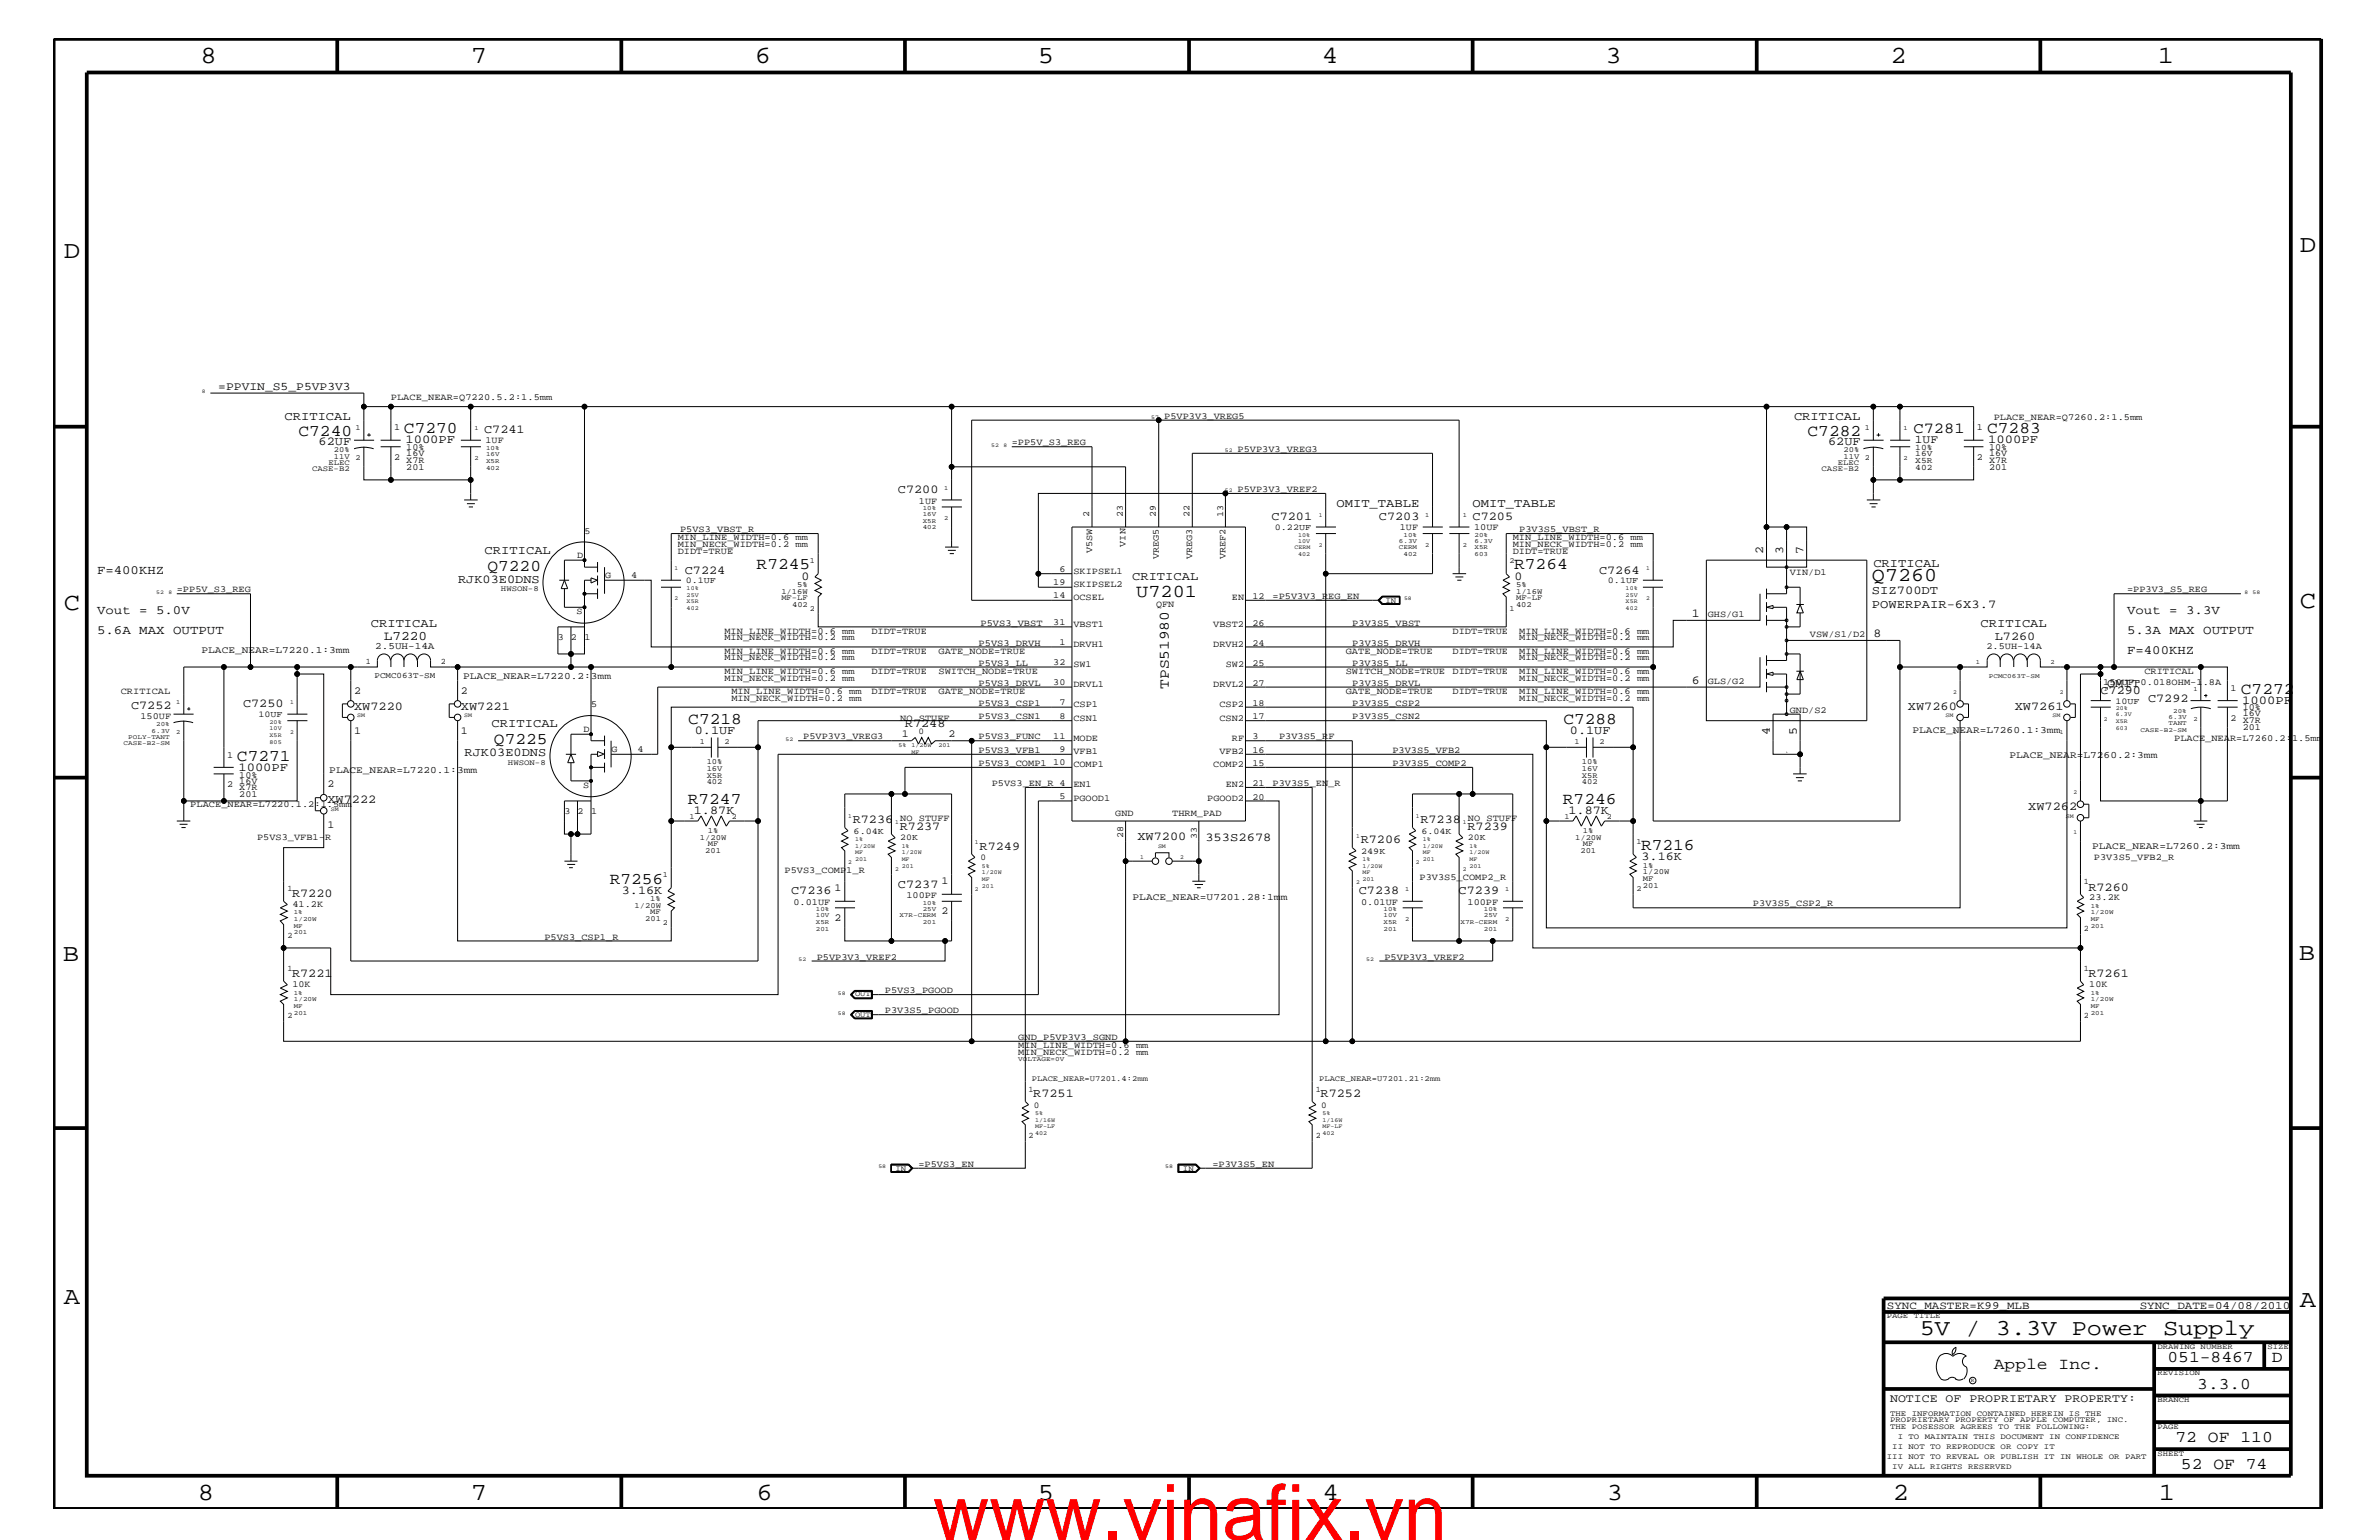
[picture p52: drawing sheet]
<svg xmlns="http://www.w3.org/2000/svg" width="432mm" height="279mm" viewBox="0 0 432 279" stroke-linecap="round" stroke-linejoin="round" font-family="sans-serif">
<defs><g id="words">
<text font-size="14.1" fill="#f00" x="169.3" y="279.4">www.vinafix.vn</text>
<g font-size="4.5">
<text x="36.4" y="11.5">8</text>
<text x="85.4" y="11.5">7</text>
<text x="137" y="11.5">6</text>
<text x="188.4" y="11.5">5</text>
<text x="239.9" y="11.5">4</text>
<text x="291.4" y="11.5">3</text>
<text x="343.2" y="11.5">2</text>
<text x="391.7" y="11.5">1</text>
<text x="11.6" y="46.8">D</text>
<text x="417.4" y="45.7">D</text>
<text x="11.6" y="110.6">C</text>
<text x="417.4" y="110.3">C</text>
<text x="11.4" y="174.3">B</text>
<text x="417.2" y="174.2">B</text>
<text x="11.6" y="236.7">A</text>
<text x="417.4" y="237.1">A</text>
<text x="35.9" y="272.1">8</text>
<text x="85.4" y="272.1">7</text>
<text x="137.3" y="272.1">6</text>
<text x="188.4" y="272.1">5</text>
<text x="240" y="272.1">4</text>
<text x="291.7" y="272.1">3</text>
<text x="343.6" y="272.1">2</text>
<text x="391.8" y="272.1">1</text>
</g>
<text font-size="4.1" x="348.4" y="242.3">5V / 3.3V Power Supply</text>
<text font-size="3.6" x="339.8" y="105.4">Q7260</text>
<text font-size="3.3" x="206.2" y="108.2">U7201</text>
<g font-size="3">
<text x="54.2" y="79">C7240</text>
<text x="73.3" y="78.6">C7270</text>
<text x="328.1" y="79">C7282</text>
<text x="360.7" y="78.6">C7283</text>
<text x="88.5" y="103.6">Q7220</text>
<text x="137.3" y="103.3">R7245</text>
<text x="274.8" y="103.3">R7264</text>
<text x="406.7" y="125.9">C7272</text>
<text x="124.9" y="131.3">C7218</text>
<text x="283.8" y="131.3">C7288</text>
<text x="89.7" y="135.1">Q7225</text>
<text x="43" y="138">C7271</text>
<text x="124.8" y="145.9">R7247</text>
<text x="283.7" y="145.9">R7246</text>
<text x="297.9" y="154.3">R7216</text>
<text x="110.7" y="160.3">R7256</text>
<text x="361.9" y="248.4">Apple Inc.</text>
<text x="393.4" y="247.1">051-8467</text>
<text x="398.8" y="252">3.3.0</text>
<text x="412.4" y="247.1">D</text>
<text x="394.8" y="261.6">72 OF 110</text>
<text x="395.9" y="266.6">52 OF 74</text>
</g>
<text font-size="2.8" x="347.3" y="78.6">C7281</text>
<text font-size="2.6" x="212.2" y="125" transform="rotate(-90 212.2 125)">TPS51980</text>
<text font-size="2.4" x="69.6" y="116.1">L7220</text>
<g font-size="2.3">
<text x="17.6" y="104.1">F=400KHZ</text>
<text x="17.6" y="111.4">Vout = 5.0V</text>
<text x="386.1" y="111.4">Vout = 3.3V</text>
<text x="17.6" y="115">5.6A MAX OUTPUT</text>
<text x="386.1" y="115">5.3A MAX OUTPUT</text>
<text x="386.1" y="118.6">F=400KHZ</text>
</g>
<g font-size="2.2">
<text x="51.6" y="76.2">CRITICAL</text>
<text x="325.6" y="76.2">CRITICAL</text>
<text x="57.8" y="80.7">62UF</text>
<text x="73.6" y="80.5">1000PF</text>
<text x="87.9" y="78.6">C7241</text>
<text x="331.8" y="80.7">62UF</text>
<text x="360.8" y="80.5">1000PF</text>
<text x="163" y="89.5">C7200</text>
<text x="230.8" y="94.3">C7201</text>
<text x="242.6" y="92">OMIT_TABLE</text>
<text x="250.3" y="94.3">C7203</text>
<text x="267.3" y="92">OMIT_TABLE</text>
<text x="267.3" y="94.3">C7205</text>
<text x="88" y="100.4">CRITICAL</text>
<text x="320" y="100.4" transform="rotate(-90 320 100.4)">2</text>
<text x="323.7" y="100.4" transform="rotate(-90 323.7 100.4)">3</text>
<text x="327.3" y="100.4" transform="rotate(-90 327.3 100.4)">7</text>
<text x="83.1" y="105.7">RJK03E0DNS</text>
<text x="124.3" y="104.1">C7224</text>
<text x="145.5" y="105.2">0</text>
<text x="205.5" y="105.3">CRITICAL</text>
<text x="274.9" y="105.2">0</text>
<text x="290.2" y="104.1">C7264</text>
<text x="339.8" y="107.8">SIZ700DT</text>
<text x="340" y="102.9">CRITICAL</text>
<text x="67.3" y="113.7">CRITICAL</text>
<text x="307.1" y="112">1</text>
<text x="339.8" y="110.3">POWERPAIR-6X3.7</text>
<text x="359.5" y="113.7">CRITICAL</text>
<text x="340" y="115.6">8</text>
<text x="362.1" y="116.1">L7260</text>
<text x="307.1" y="124.1">6</text>
<text x="381.3" y="125.9">C7290</text>
<text x="382.4" y="124.7">OMIT</text>
<text x="23.8" y="128.7">C7252</text>
<text x="44.1" y="128.3">C7250</text>
<text x="64.3" y="128.8">XW7220</text>
<text x="83.7" y="128.8">XW7221</text>
<text x="89.2" y="131.9">CRITICAL</text>
<text x="164.3" y="131.9">R7248</text>
<text x="346.3" y="128.8">XW7260</text>
<text x="365.7" y="128.8">XW7261</text>
<text x="389.9" y="127.5">C7292</text>
<text x="407" y="127.7">1000PF</text>
<text x="84.3" y="137.2">RJK03E0DNS</text>
<text x="126.1" y="133.2">0.1UF</text>
<text x="284.9" y="133.2">0.1UF</text>
<text x="321.2" y="133.4" transform="rotate(-90 321.2 133.4)">4</text>
<text x="326.1" y="133.4" transform="rotate(-90 326.1 133.4)">5</text>
<text x="43.3" y="139.8">1000PF</text>
<text x="59.4" y="145.7">XW7222</text>
<text x="125.9" y="147.6">1.87K</text>
<text x="154.8" y="149.4">R7236</text>
<text x="257.8" y="149.4">R7238</text>
<text x="284.7" y="147.6">1.87K</text>
<text x="368.1" y="147">XW7262</text>
<text x="163.3" y="150.7">R7237</text>
<text x="177.8" y="154.3">R7249</text>
<text x="206.5" y="152.4">XW7200</text>
<text x="218.8" y="152.6">353S2678</text>
<text x="247" y="153">R7206</text>
<text x="266.4" y="150.7">R7239</text>
<text x="163" y="161.1">C7237</text>
<text x="297.9" y="156.1">3.16K</text>
<text x="379.1" y="161.6">R7260</text>
<text x="53" y="162.8">R7220</text>
<text x="112.9" y="162.2">3.16K</text>
<text x="143.6" y="162.2">C7236</text>
<text x="246.6" y="162.2">C7238</text>
<text x="264.8" y="162.2">C7239</text>
<text x="53" y="177.3">R7221</text>
<text x="379.1" y="177.3">R7261</text>
<text x="187.5" y="199.1">R7251</text>
<text x="239.7" y="199.1">R7252</text>
</g>
<g font-size="2.1">
<text x="39.6" y="70.7">=PPVIN_S5_P5VP3V3</text>
<text x="347.6" y="80.5">1UF</text>
<text x="343.1" y="254.4">NOTICE OF PROPRIETARY PROPERTY:</text>
</g>
<g font-size="2">
<text x="342.5" y="237.4">SYNC_MASTER=K99_MLB</text>
<text x="388.4" y="237.4">SYNC_DATE=04/08/2010</text>
</g>
<g font-size="1.9">
<text x="64.3" y="125.9">2</text>
<text x="83.7" y="125.9">2</text>
<text x="64.3" y="133.2">1</text>
<text x="83.7" y="133.2">1</text>
<text x="163.7" y="133.8">1</text>
<text x="172.1" y="133.8">2</text>
<text x="59.4" y="142.9">2</text>
<text x="59.4" y="150.1">1</text>
<text x="151.5" y="161.7">1</text>
<text x="170.9" y="160.5">1</text>
<text x="151.5" y="167.1">2</text>
<text x="170.9" y="165.9">2</text>
</g>
<g font-size="1.8">
<text x="36.6" y="118.4">PLACE_NEAR=L7220.1:3mm</text>
<text x="68.1" y="117.8">2.5UH-14A</text>
<text x="84.1" y="123.2">PLACE_NEAR=L7220.2:3mm</text>
<text x="347.1" y="133">PLACE_NEAR=L7260.1:3mm</text>
<text x="364.7" y="137.4">PLACE_NEAR=L7260.2:3mm</text>
<text x="59.8" y="140.2">PLACE_NEAR=L7220.1:3mm</text>
<text x="379.7" y="154">PLACE_NEAR=L7260.2:3mm</text>
<text x="205.6" y="163.4">PLACE_NEAR=U7201.28:1mm</text>
</g>
<g font-size="1.7">
<text x="71" y="72.6">PLACE_NEAR=Q7220.5.2:1.5mm</text>
<text x="211.3" y="76">P5VP3V3_VREG5</text>
<text x="361.9" y="76.2">PLACE_NEAR=Q7260.2:1.5mm</text>
<text x="71.5" y="83.5">2</text>
<text x="71.5" y="78">1</text>
<text x="73.7" y="81.6">10%</text>
<text x="73.7" y="83.9">X7R</text>
<text x="73.7" y="82.7">16V</text>
<text x="88.1" y="80.5">1UF</text>
<text x="183.6" y="80.8">=PP5V_S3_REG</text>
<text x="224.6" y="82">P5VP3V3_VREG3</text>
<text x="358.8" y="83.5">2</text>
<text x="358.8" y="78">1</text>
<text x="361" y="82.7">16V</text>
<text x="361" y="83.9">X7R</text>
<text x="361" y="81.6">10%</text>
<text x="73.7" y="85.2">201</text>
<text x="224.6" y="89.3">P5VP3V3_VREF2</text>
<text x="361" y="85.2">201</text>
<text x="166.8" y="91.4">1UF</text>
<text x="197.7" y="93.8" transform="rotate(-90 197.7 93.8)">2</text>
<text x="203.8" y="93.8" transform="rotate(-90 203.8 93.8)">23</text>
<text x="209.8" y="93.8" transform="rotate(-90 209.8 93.8)">29</text>
<text x="215.9" y="93.8" transform="rotate(-90 215.9 93.8)">22</text>
<text x="222" y="93.8" transform="rotate(-90 222 93.8)">13</text>
<text x="104.7" y="101.3">D</text>
<text x="106.1" y="96.8">5</text>
<text x="123" y="100.4">DIDT=TRUE</text>
<text x="123" y="99.3">MIN_NECK_WIDTH=0.2 mm</text>
<text x="123" y="98">MIN_LINE_WIDTH=0.6 mm</text>
<text x="123.4" y="96.5">P5VS3_VBST_R</text>
<text x="198.2" y="100.4" transform="rotate(-90 198.2 100.4)">V5SW</text>
<text x="204.3" y="99.2" transform="rotate(-90 204.3 99.2)">VIN</text>
<text x="210.3" y="101.5" transform="rotate(-90 210.3 101.5)">VREG5</text>
<text x="216.4" y="101.5" transform="rotate(-90 216.4 101.5)">VREG3</text>
<text x="222.4" y="101.5" transform="rotate(-90 222.4 101.5)">VREF2</text>
<text x="254.1" y="96.2">1UF</text>
<text x="267.5" y="96.2">10UF</text>
<text x="274.6" y="99.3">MIN_NECK_WIDTH=0.2 mm</text>
<text x="274.6" y="98">MIN_LINE_WIDTH=0.6 mm</text>
<text x="274.6" y="100.4">DIDT=TRUE</text>
<text x="275.8" y="96.5">P3V3S5_VBST_R</text>
<text x="32.1" y="107.5">=PP5V_S3_REG</text>
<text x="109.8" y="104.9">G</text>
<text x="114.6" y="104.9">4</text>
<text x="191.2" y="106.1">19</text>
<text x="192.3" y="103.7">6</text>
<text x="194.8" y="104.1">SKIPSEL1</text>
<text x="194.8" y="106.5">SKIPSEL2</text>
<text x="324.9" y="104.3">VIN/D1</text>
<text x="386.1" y="107.5">=PP3V3_S5_REG</text>
<text x="104.6" y="111.4">S</text>
<text x="178" y="113.6">P5VS3_VBST</text>
<text x="191.2" y="113.4">31</text>
<text x="191.2" y="108.6">14</text>
<text x="194.8" y="108.9">OCSEL</text>
<text x="194.8" y="113.7">VBST1</text>
<text x="209.8" y="110.2">QFN</text>
<text x="220.2" y="113.7">VBST2</text>
<text x="223.6" y="108.9">EN</text>
<text x="227.3" y="108.7">12</text>
<text x="227.3" y="113.6">26</text>
<text x="231" y="108.7">=P5V3V3_REG_EN</text>
<text x="245.4" y="113.6">P3V3S5_VBST</text>
<text x="310" y="112">GHS/G1</text>
<text x="101.3" y="116.2">3</text>
<text x="103.6" y="116.2">2</text>
<text x="106.1" y="116.2">1</text>
<text x="131.5" y="118.6">MIN_LINE_WIDTH=0.6 mm</text>
<text x="131.5" y="119.8">MIN_NECK_WIDTH=0.2 mm</text>
<text x="131.5" y="115">MIN_LINE_WIDTH=0.6 mm</text>
<text x="131.5" y="116.2">MIN_NECK_WIDTH=0.2 mm</text>
<text x="158.2" y="118.6">DIDT=TRUE</text>
<text x="158.2" y="115">DIDT=TRUE</text>
<text x="170.3" y="118.6">GATE_NODE=TRUE</text>
<text x="177.6" y="117.2">P5VS3_DRVH</text>
<text x="192.3" y="117">1</text>
<text x="194.8" y="117.4">DRVH1</text>
<text x="220.2" y="117.4">DRVH2</text>
<text x="227.3" y="117.2">24</text>
<text x="244.3" y="118.6">GATE_NODE=TRUE</text>
<text x="245.4" y="117.2">P3V3S5_DRVH</text>
<text x="263.7" y="115">DIDT=TRUE</text>
<text x="263.7" y="118.6">DIDT=TRUE</text>
<text x="275.8" y="115">MIN_LINE_WIDTH=0.6 mm</text>
<text x="275.8" y="116.2">MIN_NECK_WIDTH=0.2 mm</text>
<text x="275.8" y="118.6">MIN_LINE_WIDTH=0.6 mm</text>
<text x="275.8" y="119.8">MIN_NECK_WIDTH=0.2 mm</text>
<text x="328.5" y="115.6">VSW/S1/D2</text>
<text x="360.6" y="117.8">2.5UH-14A</text>
<text x="21.9" y="125.9">CRITICAL</text>
<text x="131.5" y="122.3">MIN_LINE_WIDTH=0.6 mm</text>
<text x="131.5" y="123.5">MIN_NECK_WIDTH=0.2 mm</text>
<text x="132.8" y="125.9">MIN_LINE_WIDTH=0.6 mm</text>
<text x="158.2" y="122.3">DIDT=TRUE</text>
<text x="158.2" y="125.9">DIDT=TRUE</text>
<text x="170.3" y="122.3">SWITCH_NODE=TRUE</text>
<text x="170.3" y="125.9">GATE_NODE=TRUE</text>
<text x="177.6" y="120.8">P5VS3_LL</text>
<text x="177.6" y="124.4">P5VS3_DRVL</text>
<text x="191.2" y="124.3">30</text>
<text x="191.2" y="120.7">32</text>
<text x="194.8" y="121">SW1</text>
<text x="194.8" y="124.7">DRVL1</text>
<text x="220.2" y="124.7">DRVL2</text>
<text x="222.5" y="121">SW2</text>
<text x="227.3" y="124.4">27</text>
<text x="227.3" y="120.8">25</text>
<text x="244.3" y="122.3">SWITCH_NODE=TRUE</text>
<text x="244.3" y="125.9">GATE_NODE=TRUE</text>
<text x="245.4" y="120.8">P3V3S5_LL</text>
<text x="245.4" y="124.4">P3V3S5_DRVL</text>
<text x="263.7" y="122.3">DIDT=TRUE</text>
<text x="263.7" y="125.9">DIDT=TRUE</text>
<text x="275.8" y="123.5">MIN_NECK_WIDTH=0.2 mm</text>
<text x="275.8" y="122.3">MIN_LINE_WIDTH=0.6 mm</text>
<text x="275.8" y="125.9">MIN_LINE_WIDTH=0.6 mm</text>
<text x="310" y="124.1">GLS/G2</text>
<text x="381.8" y="124.3">150UF-0.018OHM-1.8A</text>
<text x="389.2" y="122.3">CRITICAL</text>
<text x="404.9" y="125.3">1</text>
<text x="25.5" y="130.4">150UF</text>
<text x="107.3" y="128.3">5</text>
<text x="132.8" y="127.1">MIN_NECK_WIDTH=0.2 mm</text>
<text x="163.4" y="130.8">NO STUFF</text>
<text x="177.6" y="130.5">P5VS3_CSN1</text>
<text x="177.6" y="128">P5VS3_CSP1</text>
<text x="192.3" y="130.4">8</text>
<text x="192.3" y="128">7</text>
<text x="194.8" y="130.8">CSN1</text>
<text x="194.8" y="128.3">CSP1</text>
<text x="221.3" y="128.3">CSP2</text>
<text x="221.3" y="130.8">CSN2</text>
<text x="227.3" y="128">18</text>
<text x="227.3" y="130.5">17</text>
<text x="245.4" y="130.5">P3V3S5_CSN2</text>
<text x="245.4" y="128">P3V3S5_CSP2</text>
<text x="275.8" y="127.1">MIN_NECK_WIDTH=0.2 mm</text>
<text x="324.9" y="129.3">GND/S2</text>
<text x="404.9" y="130.8">2</text>
<text x="407.1" y="131.3">X7R</text>
<text x="407.1" y="128.9">10%</text>
<text x="407.1" y="130">16V</text>
<text x="41.2" y="137.4">1</text>
<text x="105.9" y="132.8">D</text>
<text x="111" y="136.4">G</text>
<text x="115.7" y="136.4">4</text>
<text x="145.8" y="134.1">P5VP3V3_VREG3</text>
<text x="177.6" y="136.6">P5VS3_VFB1</text>
<text x="177.6" y="134.1">P5VS3_FUNC</text>
<text x="191.2" y="134.1">11</text>
<text x="192.3" y="136.4">9</text>
<text x="194.8" y="136.8">VFB1</text>
<text x="194.8" y="134.4">MODE</text>
<text x="221.3" y="136.8">VFB2</text>
<text x="223.6" y="134.4">RF</text>
<text x="227.3" y="134.1">3</text>
<text x="227.3" y="136.6">16</text>
<text x="232.2" y="134.1">P3V3S5_RF</text>
<text x="252.7" y="136.6">P3V3S5_VFB2</text>
<text x="394.6" y="134.4">PLACE_NEAR=L7260.2:1.5mm</text>
<text x="407.1" y="132.4">201</text>
<text x="41.2" y="142.9">2</text>
<text x="43.4" y="141.1">10%</text>
<text x="43.4" y="143.4">X7R</text>
<text x="43.4" y="142.2">16V</text>
<text x="105.8" y="143">S</text>
<text x="177.6" y="139">P5VS3_COMP1</text>
<text x="180" y="142.6">P5VS3_EN_R 4</text>
<text x="191.2" y="138.9">10</text>
<text x="194.8" y="142.9">EN1</text>
<text x="194.8" y="139.2">COMP1</text>
<text x="220.2" y="139.2">COMP2</text>
<text x="222.5" y="142.9">EN2</text>
<text x="227.3" y="142.6">21</text>
<text x="227.3" y="139">15</text>
<text x="231" y="142.6">P3V3S5_EN_R</text>
<text x="252.7" y="139">P3V3S5_COMP2</text>
<text x="34.5" y="146.5">PLACE_NEAR=L7220.1.2:1.5mm</text>
<text x="43.4" y="144.6">201</text>
<text x="102.4" y="147.7">3</text>
<text x="104.8" y="147.7">2</text>
<text x="107.3" y="147.7">1</text>
<text x="163.4" y="149">NO STUFF</text>
<text x="192.3" y="144.9">5</text>
<text x="194.8" y="145.3">PGOOD1</text>
<text x="202.4" y="148.1">GND</text>
<text x="212.8" y="148.1">THRM_PAD</text>
<text x="219.1" y="145.3">PGOOD2</text>
<text x="227.3" y="145.1">20</text>
<text x="266.4" y="149">NO STUFF</text>
<text x="46.7" y="152.3">P5VS3_VFB1-R</text>
<text x="203.9" y="152.1" transform="rotate(-90 203.9 152.1)">28</text>
<text x="217.3" y="152.3" transform="rotate(-90 217.3 152.3)">33</text>
<text x="380.1" y="156">P3V3S5_VFB2_R</text>
<text x="142.4" y="158.4">P5VS3_COMP1_R</text>
<text x="257.6" y="159.6">P3V3S5_COMP2_R</text>
<text x="53.1" y="164.5">41.2K</text>
<text x="144" y="164.1">0.01UF</text>
<text x="164.5" y="162.8">100PF</text>
<text x="247.1" y="164.1">0.01UF</text>
<text x="266.4" y="164.1">100PF</text>
<text x="318.2" y="164.5">P3V3S5_CSP2_R</text>
<text x="379.2" y="163.4">23.2K</text>
<text x="98.8" y="170.5">P5VS3_CSP1_R</text>
<text x="53.1" y="179.1">10K</text>
<text x="148.3" y="174.2">P5VP3V3_VREF2</text>
<text x="251.3" y="174.2">P5VP3V3_VREF2</text>
<text x="379.2" y="179.1">10K</text>
<text x="160.6" y="180.2">P5VS3_PGOOD</text>
<text x="160.6" y="183.8">P3V3S5_PGOOD</text>
<text x="184.8" y="190.2">MIN_LINE_WIDTH=0.6 mm</text>
<text x="184.8" y="191.4">MIN_NECK_WIDTH=0.2 mm</text>
<text x="184.8" y="188.7">GND_P5VP3V3_SGND</text>
<text x="166.7" y="211.7">=P5VS3_EN</text>
<text x="220" y="211.7">=P3V3S5_EN</text>
</g>
<g font-size="1.6">
<text x="231.4" y="96.2">0.22UF</text>
<text x="124.5" y="105.9">0.1UF</text>
<text x="291.8" y="105.9">0.1UF</text>
<text x="46.9" y="130.2">10UF</text>
<text x="384" y="127.7">10UF</text>
<text x="166.7" y="133.2">0</text>
<text x="154.9" y="151.2">6.04K</text>
<text x="163.4" y="152.4">20K</text>
<text x="247.1" y="154.9">249K</text>
<text x="258" y="151.2">6.04K</text>
<text x="266.4" y="152.4">20K</text>
<text x="178" y="156.1">0</text>
<text x="187.6" y="200.9">0</text>
<text x="239.8" y="200.9">0</text>
</g>
<g font-size="1.5">
<text x="347.6" y="82.7">16V</text>
<text x="347.6" y="81.6">10%</text>
<text x="347.6" y="83.9">X5R</text>
<text x="347.6" y="85.2">402</text>
<text x="66.4" y="120.4">1</text>
<text x="68" y="123">PCMC063T-SM</text>
<text x="80" y="120.4">2</text>
<text x="52.2" y="161.7">1</text>
<text x="378.2" y="160.5">1</text>
<text x="52.2" y="170.1">2</text>
<text x="378.2" y="168.9">2</text>
<text x="52.2" y="176.2">1</text>
<text x="378.2" y="176.2">1</text>
<text x="52.2" y="184.7">2</text>
<text x="378.2" y="184.7">2</text>
<text x="186.7" y="198.1">1</text>
<text x="238.8" y="198.1">1</text>
<text x="186.7" y="206.5">2</text>
<text x="238.8" y="206.5">2</text>
</g>
<g font-size="1.4">
<text x="60.6" y="83.3">11V 2</text>
<text x="60.6" y="82">20%</text>
<text x="64.5" y="78">1</text>
<text x="334.6" y="83.3">11V 2</text>
<text x="334.6" y="82">20%</text>
<text x="338.5" y="78">1</text>
<text x="56.6" y="85.5">CASE-B2</text>
<text x="59.6" y="84.4">ELEC</text>
<text x="330.6" y="85.5">CASE-B2</text>
<text x="333.6" y="84.4">ELEC</text>
<text x="90.9" y="107.2">HWSON-8</text>
<text x="141.8" y="107.7">1/16W</text>
<text x="144.7" y="106.5">5%</text>
<text x="147" y="102.2">1</text>
<text x="274" y="102.2">2</text>
<text x="275.2" y="107.7">1/16W</text>
<text x="275.2" y="106.5">5%</text>
<text x="141.8" y="108.9">MF-LF</text>
<text x="143.8" y="110.2">402</text>
<text x="147" y="110.8">2</text>
<text x="251.5" y="109.3">IN</text>
<text x="274" y="110.8">1</text>
<text x="275.2" y="110.2">402</text>
<text x="275.2" y="108.9">MF-LF</text>
<text x="127" y="135">1</text>
<text x="131.5" y="135">2</text>
<text x="285.8" y="135">1</text>
<text x="290.3" y="135">2</text>
<text x="92.2" y="138.7">HWSON-8</text>
<text x="128.3" y="139.8">16V</text>
<text x="128.3" y="138.6">10%</text>
<text x="128.3" y="141.1">X5R</text>
<text x="128.3" y="142.3">402</text>
<text x="287.1" y="142.3">402</text>
<text x="287.1" y="141.1">X5R</text>
<text x="287.1" y="138.6">10%</text>
<text x="287.1" y="139.8">16V</text>
<text x="125.1" y="148.5">1</text>
<text x="132.8" y="148.5">2</text>
<text x="284" y="148.5">1</text>
<text x="291.7" y="148.5">2</text>
<text x="127" y="152.3">1/20W</text>
<text x="128" y="154.7">201</text>
<text x="128.5" y="153.5">MF</text>
<text x="128.5" y="151.1">1%</text>
<text x="285.9" y="152.3">1/20W</text>
<text x="286.9" y="154.7">201</text>
<text x="287.3" y="153.5">MF</text>
<text x="287.3" y="151.1">1%</text>
<text x="297" y="153.2">1</text>
<text x="120.3" y="159.2">1</text>
<text x="297" y="161.7">2</text>
<text x="298.2" y="157.4">1%</text>
<text x="298.2" y="158.6">1/20W</text>
<text x="298.2" y="159.9">MF</text>
<text x="298.2" y="161.1">201</text>
<text x="115.1" y="164.7">1/20W</text>
<text x="117.1" y="167.1">201</text>
<text x="118" y="165.9">MF</text>
<text x="118" y="163.5">1%</text>
<text x="120.3" y="167.8">2</text>
<text x="155.2" y="180.8">OUT</text>
<text x="155.2" y="184.4">OUT</text>
<text x="187.3" y="196.2">PLACE_NEAR=U7201.4:2mm</text>
<text x="239.4" y="196.2">PLACE_NEAR=U7201.21:2mm</text>
<text x="162.6" y="212.4">IN</text>
<text x="214.7" y="212.4">IN</text>
<text x="342.5" y="239.2">PAGE TITLE</text>
<text x="391.6" y="244.7">DRAWING NUMBER</text>
<text x="411.6" y="244.7">SIZE</text>
<text x="391.6" y="249.5">REVISION</text>
<text x="343.1" y="256.8">THE INFORMATION CONTAINED HEREIN IS THE</text>
<text x="391.6" y="254.4">BRANCH</text>
<text x="343.1" y="259.3">THE POSESSOR AGREES TO THE FOLLOWING:</text>
<text x="343.1" y="258">PROPRIETARY PROPERTY OF APPLE COMPUTER, INC.</text>
<text x="343.5" y="262.9">II NOT TO REPRODUCE OR COPY IT</text>
<text x="344.4" y="261.1">I TO MAINTAIN THIS DOCUMENT IN CONFIDENCE</text>
<text x="391.6" y="259.3">PAGE</text>
<text x="342.5" y="264.7">III NOT TO REVEAL OR PUBLISH IT IN WHOLE OR PART</text>
<text x="343.5" y="266.6">IV ALL RIGHTS RESERVED</text>
<text x="391.6" y="264.1">SHEET</text>
</g>
<g font-size="1.2">
<text x="86.1" y="83.5">2</text>
<text x="86.1" y="78">1</text>
<text x="88.2" y="83.9">X5R</text>
<text x="88.2" y="81.6">10%</text>
<text x="88.2" y="82.7">16V</text>
<text x="345.5" y="83.5">2</text>
<text x="345.5" y="78">1</text>
<text x="88.2" y="85.2">402</text>
<text x="171.4" y="88.9">1</text>
<text x="167.5" y="92.6">10%</text>
<text x="167.5" y="94.9">X5R</text>
<text x="167.5" y="93.7">16V</text>
<text x="171.4" y="94.3">2</text>
<text x="258.7" y="93.8">1</text>
<text x="265.5" y="93.8">1</text>
<text x="167.5" y="96">402</text>
<text x="253.9" y="99.7">CERM</text>
<text x="253.9" y="98.5">6.3V</text>
<text x="254.8" y="97.4">10%</text>
<text x="254.8" y="101">402</text>
<text x="258.7" y="99.3">2</text>
<text x="265.5" y="99.3">2</text>
<text x="267.6" y="98.5">6.3V</text>
<text x="267.6" y="99.7">X5R</text>
<text x="267.6" y="97.4">20%</text>
<text x="267.6" y="101">603</text>
<text x="358.6" y="120.4">1</text>
<text x="361" y="123">PCMC063T-SM</text>
<text x="372.2" y="120.4">2</text>
<text x="398.1" y="125.3">1</text>
<text x="28.4" y="131.7">20%</text>
<text x="32" y="127.7">1</text>
<text x="393.6" y="131.6">TANT</text>
<text x="393.6" y="130.5">6.3V</text>
<text x="394.5" y="129.3">20%</text>
<text x="398.1" y="130.8">2</text>
<text x="22.4" y="135.2">CASE-B2-SM</text>
<text x="23.3" y="134.1">POLY-TANT</text>
<text x="27.5" y="133">6.3V</text>
<text x="32" y="133.2">2</text>
<text x="388.5" y="132.8">CASE-B2-SM</text>
<text x="255" y="161.7">1</text>
<text x="273.2" y="161.7">1</text>
<text x="53.3" y="167.1">1/20W</text>
<text x="53.3" y="165.9">1%</text>
<text x="148.1" y="165.3">10%</text>
<text x="148.1" y="167.6">X5R</text>
<text x="148.1" y="166.4">10V</text>
<text x="163.2" y="166.4">X7R-CERM</text>
<text x="167.5" y="164.1">10%</text>
<text x="167.5" y="165.2">25V</text>
<text x="167.5" y="167.6">201</text>
<text x="251.1" y="167.6">X5R</text>
<text x="251.1" y="165.3">10%</text>
<text x="251.1" y="166.4">10V</text>
<text x="255" y="167.1">2</text>
<text x="265.1" y="167.6">X7R-CERM</text>
<text x="269.3" y="165.3">10%</text>
<text x="269.3" y="166.4">25V</text>
<text x="273.2" y="167.1">2</text>
<text x="379.5" y="164.7">1%</text>
<text x="379.5" y="165.9">1/20W</text>
<text x="379.5" y="167.1">MF</text>
<text x="53.3" y="168.3">MF</text>
<text x="53.3" y="169.5">201</text>
<text x="148.1" y="168.9">201</text>
<text x="251.1" y="168.9">201</text>
<text x="269.3" y="168.9">201</text>
<text x="379.5" y="168.3">201</text>
<text x="53.3" y="180.5">1%</text>
<text x="53.3" y="184.1">201</text>
<text x="53.3" y="182.9">MF</text>
<text x="53.3" y="181.6">1/20W</text>
<text x="379.5" y="180.5">1%</text>
<text x="379.5" y="184.1">201</text>
<text x="379.5" y="181.6">1/20W</text>
<text x="379.5" y="182.9">MF</text>
<text x="184.8" y="192.6">VOLTAGE=0V</text>
</g>
<g font-size="1.1">
<text x="239.4" y="93.8">1</text>
<text x="234.9" y="99.7">CERM</text>
<text x="235.6" y="98.5">10V</text>
<text x="235.6" y="97.4">10%</text>
<text x="235.6" y="101">402</text>
<text x="239.4" y="99.3">2</text>
<text x="122.4" y="103.5">1</text>
<text x="124.6" y="107.1">10%</text>
<text x="295.1" y="107.1">10%</text>
<text x="298.8" y="103.5">1</text>
<text x="122.4" y="108.9">2</text>
<text x="124.6" y="108.2">25V</text>
<text x="124.6" y="109.4">X5R</text>
<text x="124.6" y="110.6">402</text>
<text x="295.1" y="110.6">402</text>
<text x="295.1" y="108.2">25V</text>
<text x="295.1" y="109.4">X5R</text>
<text x="298.8" y="108.9">2</text>
<text x="354.5" y="125.9">2</text>
<text x="373.9" y="125.9">2</text>
<text x="381.8" y="125.3">1</text>
<text x="48.9" y="131.3">20%</text>
<text x="52.7" y="127.7">1</text>
<text x="64.9" y="130.2">SM</text>
<text x="84.2" y="130.2">SM</text>
<text x="353.1" y="130.2">SM</text>
<text x="372.5" y="130.2">SM</text>
<text x="381.8" y="130.8">2</text>
<text x="384" y="130">6.3V</text>
<text x="384" y="128.9">20%</text>
<text x="384" y="131.3">X5R</text>
<text x="48.9" y="133.6">X5R</text>
<text x="48.9" y="134.9">805</text>
<text x="48.9" y="132.4">10V</text>
<text x="52.7" y="133.2">2</text>
<text x="163.1" y="135.6">5%</text>
<text x="165.4" y="136.8">MF</text>
<text x="165.4" y="135.6">1/20W</text>
<text x="170.3" y="135.6">201</text>
<text x="354.5" y="133.2">1</text>
<text x="373.9" y="133.2">1</text>
<text x="384" y="132.4">603</text>
<text x="60" y="147.1">SM</text>
<text x="153.9" y="148.4">1</text>
<text x="162.5" y="149.5">1</text>
<text x="257" y="148.4">1</text>
<text x="265.5" y="149.5">1</text>
<text x="375" y="148.4">SM</text>
<text x="376.3" y="144">2</text>
<text x="155.2" y="152.6">1%</text>
<text x="155.2" y="155">MF</text>
<text x="155.2" y="153.8">1/20W</text>
<text x="163.7" y="155">1/20W</text>
<text x="163.7" y="153.8">1%</text>
<text x="177" y="153.2">1</text>
<text x="206.9" y="155.8">1</text>
<text x="210.2" y="153.8">SM</text>
<text x="214.2" y="155.8">2</text>
<text x="246.1" y="152">1</text>
<text x="258.2" y="152.6">1%</text>
<text x="258.2" y="155">MF</text>
<text x="258.2" y="153.8">1/20W</text>
<text x="266.7" y="155">1/20W</text>
<text x="266.7" y="153.8">1%</text>
<text x="376.3" y="151.3">1</text>
<text x="153.9" y="156.8">2</text>
<text x="155.2" y="156.2">201</text>
<text x="162.5" y="158">2</text>
<text x="163.7" y="157.4">201</text>
<text x="163.7" y="156.2">MF</text>
<text x="177" y="161.7">2</text>
<text x="178.2" y="161.1">201</text>
<text x="178.2" y="158.6">1/20W</text>
<text x="178.2" y="159.9">MF</text>
<text x="178.2" y="157.4">5%</text>
<text x="246.1" y="160.5">2</text>
<text x="247.3" y="157.4">1/20W</text>
<text x="247.3" y="158.6">MF</text>
<text x="247.3" y="156.2">1%</text>
<text x="247.3" y="159.9">201</text>
<text x="257" y="156.8">2</text>
<text x="258.2" y="156.2">201</text>
<text x="265.5" y="158">2</text>
<text x="266.7" y="156.2">MF</text>
<text x="266.7" y="157.4">201</text>
<text x="187.9" y="203.5">1/16W</text>
<text x="187.9" y="202.3">5%</text>
<text x="240" y="202.3">5%</text>
<text x="240" y="203.5">1/16W</text>
<text x="187.9" y="205.9">402</text>
<text x="187.9" y="204.7">MF-LF</text>
<text x="240" y="204.7">MF-LF</text>
<text x="240" y="205.9">402</text>
</g>
<g font-size="1">
<text x="36.7" y="71.3">8</text>
<text x="209" y="76">57</text>
<text x="179.9" y="81.1">52</text>
<text x="182.1" y="81.1">8</text>
<text x="222.3" y="82">52</text>
<text x="222.3" y="89.3">52</text>
<text x="28.4" y="107.7">52</text>
<text x="30.6" y="107.7">8</text>
<text x="407.4" y="107.7">8</text>
<text x="408.9" y="107.7">58</text>
<text x="254.8" y="108.9">58</text>
<text x="142.6" y="134.4">52</text>
<text x="144.9" y="174.4">52</text>
<text x="248" y="174.4">52</text>
<text x="152.1" y="180.5">58</text>
<text x="152.1" y="184.1">58</text>
<text x="159.4" y="211.9">58</text>
<text x="211.5" y="211.9">58</text>
<text x="357.7" y="250.7">R</text>
</g>
</g></defs>
<g fill="none" stroke="#000" stroke-width=".18">
<path d="M38.2 71.3h27.8v8.6M64.3 79.9h3.6M66 73.8h5v6.1M66.6 78.9h.7M67 78.6v.6M69.1 79.9h3.6M71 73.8h14.4v6.1M83.7 79.9h3.6M85.4 73.8h20.7v29.1h2.4M106.1 73.8h66.6v10.9M172.7 73.8h167.3M210.3 76.2v19.4"/>
<path d="M320.6 73.8v21.8h3.7v12.1h-3.7M338.2 79.9h3.7M340.6 78.9h.7M341 78.6v.6M343.1 79.9h3.6M344.8 79.9v-6.1h13.4v6.1M344.8 73.8h-4.8v6.1M356.4 79.9h3.6M64.3 81.4a5.8 5.8 0 0 1 3.5 0M66 81.1v6h5v-6M69.1 81.1h3.6M71 87.1h14.4"/>
<path d="M83.7 81.1h3.6M84.2 90.7h2.5M84.8 91.4h1.4M85.1 92h.8M85.4 81.1v9.6M170.9 90.7h3.7M170.9 92h3.7M171.5 99.3h2.5M172 99.9h1.5M172.7 90.7v-6h31.6v10.9M172.7 92v7.3M183.6 81.1h14.6v14.5"/>
<path d="M194.6 95.6h31.5v53.4h-31.5zM216.4 95.6v-13.4h43.6v13.4M222.4 95.6v-6.1h-33.9v14.6h6.1M222.4 89.5h18.2v6.1M238.8 96.8h3.7M238.8 95.6h3.7M240.6 96.8v7.3h19.4v-7.3M258.2 96.8h3.7M258.2 95.6h3.7M263.1 96.8h3.6M263.1 95.6h3.6M264.8 95.6v-19.4h-88.4v32.7h18.2"/>
<path d="M264.8 96.8v7.3M320.6 95.6v7.3h7.3v-7.3h-3.6M338.2 81.4a5.9 5.9 0 0 1 3.6 0M338.8 90.7h2.5M339.3 91.4h1.5M339.7 92h.7M340 81.1v9.6M340 87.1h4.8M343.1 81.1h3.6M344.8 81.1v6h13.4v-6M356.4 81.1h3.6M32.1 107.7h13.4v13.3h-4.9"/>
<path d="M70.9 119.8a1.19 1.19 0 0 0-1.2-1.2 1.19 1.19 0 0 0-1.2 1.2v1.2h-4.8v6.1M73.3 119.8a1.19 1.19 0 0 1 1.2-1.2 1.19 1.19 0 0 1 1.2 1.2M73.3 119.8a1.19 1.19 0 0 0-1.2-1.2 1.19 1.19 0 0 0-1.1 1.2v1.2M73.3 119.8v1.2M101.5 105.3h1.8M102.4 106.8v3.4h3.7M102.4 105.3l.6 1.5h-1.1zM106.1 113.7h-4.8v4.9h2.3v2.4h-25.5v-1.2a1.19 1.19 0 0 0-1.1-1.2 1.19 1.19 0 0 0-1.2 1.2v1.2M106.1 101.6h-3.7v3.7M106.1 107.7h2.4M107.3 105.3h-1.2v13.3h-2.5v-4.9M108.4 105.3l-1.1 .5v-1l1.2 .5"/>
<path d="M108.5 102v1.8M108.5 104.4v1.8M108.5 106.8v1.9M109.7 105.3h8.5v12.1h76.4M109.7 102.9v4.8M120 106.5h3.6M120 105.3h3.6M121.8 105.3v-8.5h26.7v7.3l-.6 .6 1.2 .6-1.2 .6 1.2 .6-1.2 .6 1.2 .6-.6 .6v5.4h46.1M121.8 106.5v14.5h-14.5M172.4 100.4h.7M188.5 104.1v2.4h6.1M226.1 108.9h24.3"/>
<path d="M240.6 104.1v84.8h4.8M250.1 108.9l.8-.8h3.2v1.6h-3.2zM251 108.2l-.7 .7 .7 .7h3v-1.4M254 108.3h-3l-.6 .6 .6 .6h3M254.1 108.2h-3.2l-.7 .7 .7 .8M263.7 104.1h2.4M264.2 104.7h1.4M264.5 105.3h.8M298.2 106.5h3.6M298.2 105.3h3.6M300.1 105.3v-8.5h-26.7v7.3l.6 .6-1.2 .6 1.2 .6-1.2 .6 1.2 .6-1.2 .6 .6 .6v5.4h-47.3M300.1 106.5v42.5h44.7v-28"/>
<path d="M309.7 101.6h29.1v29.2h-29.1zM319.4 119.2v5.5h-93.3M319.4 107.7v4.9h-15.7v4.8h-77.6M320.6 106.8v1.9M320.6 109.2v1.8M320.6 111.6v1.9M320.6 118.9v1.9M320.6 110.2l1.2-.4v.6zM320.6 112.6h3.7M321.8 110.2h2.5v9.6h-3.7M324.3 116.2h20.5v4.8h11v6.1M324.3 106.5h2.4v3.2"/>
<path d="M324.3 118.6h2.4v7.3h-2.4M326.1 109.7h1.3M326.7 109.7l.6 1.5h-1.2zM326.7 111.2v2.5h-2.4M363.1 119.8a1.19 1.19 0 0 0-1.2-1.2 1.19 1.19 0 0 0-1.2 1.2v1.2h-4.9M363.1 119.8a1.19 1.19 0 0 1 1.1-1.2 1.19 1.19 0 0 1 1.2 1.2M363.1 119.8v1.2M367.9 119.8a1.19 1.19 0 0 0-1.2-1.2 1.19 1.19 0 0 0-1.2 1.2v1.2M406.7 107.7h-23v13.3h-2.4M31.5 131.1a5.8 5.8 0 0 1 3.6 0M31.5 129.6h3.6M33.4 129.6v-8.6h7.2v18.2"/>
<path d="M33.4 130.8v18.2M34 128.6h.5M34.3 128.3v.6M38.8 139.2h3.6M45.5 121h18.2M52.2 129.6h3.6M52.2 130.8h3.6M53.9 130.8v14.5h-13.3v-4.9M53.9 121v1.3h4.9v21.7M53.9 122.3v7.3M63.1 127.7h-1v2.5h1M63.7 130.8v43.6h73.9v-38.8"/>
<path d="M82.5 127.7h-1v2.5h1M83.1 130.8v39.9h38.7v-5.4l.6-.6-1.2-.6 1.2-.6-1.2-.7 1.2-.6-1.2-.5 .6-.6v-12.1M83.1 121v6.1M102.7 136.8h1.9M103.6 121h3.7v13.4h2.4M103.6 138.4v3.3h3.7M103.6 136.8l.6 1.6h-1.2zM107.3 133.2h-3.7v3.6M107.3 139.2h2.4M108.5 136.8h-1.2v14.5h-2.5M109.6 136.8l-1.1 .5v-1l1.2 .5M109.7 133.5v1.8"/>
<path d="M109.7 135.9v1.8M109.7 138.4v1.8M110.9 134.4v4.8M121.8 135.6v13.4h4.9l.6-1 .9 1.9 .9-1.9 .9 1.9 .9-1.9 .9 1.9 .6-.9h5.2M121.8 121h72.8M129.1 133.8v3.6M130.3 133.8v3.6M144.9 134.4h20.5l.7-.6 .6 1.2 .6-1.2 .6 1.2 .6-1.2 .6 1.2 .7-.6h6.6v20.6l.6 .6-1.2 .6 1.2 .6-1.2 .6 1.2 .6-1.2 .6 .6 .6v29.7h-124.9v-6.7l-.6-.6 1.3-.6-1.3-.5 1.3-.6-1.3-.6 1.3-.6-.7-.7v-6M176.4 134.4h18.2M194.6 136.8h-53.4v43.7h-81.2v-8.5h-8.5v-4.2l-.6-.7 1.3-.6-1.3-.6 1.3-.6-1.3-.6 1.3-.6-.7-.6v-9.7h7.3v-6.1M194.6 130.8h-57v4.8h-7.3M194.6 128.3h-72.8v7.3h7.3"/>
<path d="M194.6 139.2h-30.3v4.8M194.6 124.7h-75.2v12.1h-8.5M226.1 134.4h19.3v19.4l.7 .6-1.2 .6 1.2 .6-1.2 .6 1.2 .6-1.2 .6 .5 .6v30.9h132.2v-6.7l-.6-.6 1.2-.6-1.2-.5 1.2-.6-1.2-.6 1.2-.6-.6-.7v-6h-99.4v-35.2h-52.1M226.1 130.8h54.6v4.8M226.1 128.3h70.3v7.3h-7.3M226.1 139.2h41.2v4.8M226.1 121h74M288 135.6h-7.3v13.4M288 133.8v3.6M289.1 133.8v3.6M320.6 124.7h3.7M320.6 121.4v1.7"/>
<path d="M320.6 123.7v1.9M320.6 122.3l1.2-.4v.6zM321.8 122.3h2.5v7.3M324.4 136.4l-.1 .1M326.1 121.8h1.3M326.7 136.8h-4.9v-7.2h4.9v10.8M326.7 121.8l.6 1.5h-1.2zM355.8 130.8v33.9h-59.4v-5.5l-.6-.6 1.2-.6-1.2-.6 1.2-.6-1.2-.6 1.2-.6-.6-.6v-19.4M356.4 127.7h.9v2.5h-.9M368 121v-1.2a1.19 1.19 0 0 1 1.1-1.2 1.19 1.19 0 0 1 1.2 1.2v1.2h4.9v6.1M375.2 130.8v37.5h-94.5v-19.3h4.8l.6-1 .9 1.9 1-1.9 .8 1.9 .9-1.9 1 1.9 .6-.9h5.1M375.2 121h6.1v1.3"/>
<path d="M375.8 127.7h.9v2.5h-.9M379.5 128.3h3.6M379.5 127.1h3.6M381.3 128.3v17h23v-17M381.3 127.1v-4.8h-3.7v23M383.7 121h15.8M397.6 127.1h3.6M397.7 128.6a5.8 5.8 0 0 1 3.6 0M399.5 127.1v-6.1h4.8v6.1M399.5 128.3v20.7M400.1 126.2h.5M400.4 125.9v.6"/>
<path d="M402.5 128.3h3.6M402.5 127.1h3.6M32.1 149h2.4M32.6 149.5h1.4M32.9 150.1h.8M33.4 145.3h7.2M38.8 140.4h3.6M58.2 144.7h-1v2.4h1M102.4 156.2h2.4M103 156.8h1.4M103.3 157.4h.7M104.8 145.3v6h-1.2"/>
<path d="M107.3 145.3h-4.9v6h1.2v4.9M161.8 144h-8.5v6.1l.6 .6-1.2 .6 1.2 .7-1.2 .6 1.2 .6-1.2 .6 .6 .6v9.1M164.3 144h-2.5v7.3l.7 .7-1.3 .6 1.3 .6-1.3 .6 1.3 .6-1.3 .6 .6 .6v15.1h-8.5v-6M164.3 144h8.4v18.2M194.6 142.9h-8.5v56.9l.6 .6-1.2 .6 1.2 .7-1.2 .6 1.2 .6-1.2 .6 .6 .6v7.8h-20.7M194.6 145.3h-6.1v35.2h-30.3M204.3 149v7.2h4.8M204.3 156.2v32.7h36.3M209.7 155.6v-.9h2.5v.9M212.8 156.2h4.8v3.7M216.4 159.9h2.4M217.6 149v7.2"/>
<path d="M226.1 142.9h12.1v56.9l.6 .6-1.2 .6 1.2 .7-1.2 .6 1.2 .6-1.2 .6 .6 .6v7.8h-20.6M226.1 145.3h6.1v38.8h-74M264.8 144h-8.4v6.1l.6 .6-1.2 .6 1.2 .7-1.2 .6 1.2 .6-1.2 .6 .6 .6v9.1M267.3 144h-2.5v7.3l.7 .7-1.3 .6 1.3 .6-1.3 .6 1.3 .6-1.3 .6 .6 .6v15.1h-8.4v-6M267.3 144h7.3v19.5M325.5 140.4h2.4M326 141.1h1.4M326.3 141.7h.8M377.6 149v13.2l.6 .6-1.2 .7 1.2 .6-1.2 .6 1.2 .6-1.2 .6 .6 .6v5.5M378.2 145.9h.9v2.5h-.9M398.2 149h2.4M398.7 149.5h1.4"/>
<path d="M399.1 150.1h.7M151.6 164.7h3.6M151.6 163.5h3.6M155.1 179.7h3.2v1.5h-3.2l-.8-.7zM155.1 179.8h3.2M155.1 179.8l-.7 .7 .7 .6M155.1 179.8l-.6 .7 .6 .6M158.2 179.8v1.3M170.9 163.5h3.7M170.9 162.2h3.7M171.5 170.7v3.7h-24.2M172.7 163.5v7.2h-10.9"/>
<path d="M216.8 160.5h1.6M217.3 161.1h.6M254.6 164.7h3.6M254.6 163.5h3.6M270.9 170.7v3.7h-20.5M272.8 164.7h3.6M272.8 163.5h3.6M274.6 164.7v6h-9.8M154.6 180.5l.6-.6h3v1.1h-3zM154.6 184.1l.6-.6h3v1.2h-3zM155.1 183.3h3.2v1.6h-3.2l-.8-.8zM155.1 181.1h3.2"/>
<path d="M155.1 184.8h3.2M155.1 183.4h3.2M155.1 183.4l-.7 .7 .7 .7M155.1 183.4l-.6 .7 .6 .7M158.2 183.4v1.4M176.4 188.9h27.9M161.7 211.2h3.2l.8 .7-.8 .8h-3.2zM161.7 211.3h3.2l.7 .6-.7 .8M161.8 211.4h3.1l.6 .5-.6 .7h-3.1zM164.8 211.4l.6 .5M165.4 211.9l-.6 .6h-3M213.8 211.2h3.3l.7 .7-.7 .8h-3.3z"/>
<path d="M213.9 212.7v-1.4h3.1l.8 .6-.8 .8M214 211.4h3l.7 .5-.7 .7h-3zM217 211.4l.6 .5M217.6 211.9l-.6 .6h-3M352 246.1a1.69 1.69 0 0 1 2.4 0M352 246a3.3 3.3 0 0 0 .3 4.1M352.3 250.2l.7 .2 .7-.2M353.6 250.2l.7-.3 .7 .3M354.5 246.1a1.69 1.69 0 0 1 2.4 0M354.9 250.2l.7 .2 .7-.2M355 244.4v.3a1.18 1.18 0 0 1-.6 1.1M355.1 244.4a.99 .99 0 0 0-.7 1.4"/>
<path d="M356.9 246a1.04 1.04 0 0 0-.7 1 1.04 1.04 0 0 0 .7 1M356.9 248l.1 .7a2.11 2.11 0 0 1-.6 1.5"/>
<circle cx="66" cy="73.8" r=".42"/>
<circle cx="71" cy="73.8" r=".42"/>
<circle cx="85.4" cy="73.8" r=".42"/>
<circle cx="106.1" cy="73.8" r=".42"/>
<circle cx="172.7" cy="73.8" r=".42"/>
<circle cx="210.3" cy="76.2" r=".42"/>
<circle cx="320.6" cy="73.8" r=".42"/>
<circle cx="340" cy="73.8" r=".42"/>
<circle cx="344.8" cy="73.8" r=".42"/>
<circle cx="71" cy="87.1" r=".42"/>
<circle cx="85.4" cy="87.1" r=".42"/>
<circle cx="172.7" cy="84.7" r=".42"/>
<circle cx="222.4" cy="89.5" r=".42"/>
<circle cx="320.6" cy="95.6" r=".42"/>
<circle cx="324.3" cy="95.6" r=".42"/>
<circle cx="340" cy="87.1" r=".42"/>
<circle cx="344.8" cy="87.1" r=".42"/>
<circle cx="103.6" cy="118.6" r=".42"/>
<circle cx="105.9" cy="105.7" r="7.4"/>
<circle cx="106.1" cy="110.2" r=".25"/>
<circle cx="106.1" cy="107.7" r=".25"/>
<circle cx="106.1" cy="101.6" r=".25"/>
<circle cx="188.5" cy="104.1" r=".42"/>
<circle cx="240.6" cy="104.1" r=".42"/>
<circle cx="324.3" cy="106.5" r=".25"/>
<circle cx="324.3" cy="113.7" r=".25"/>
<circle cx="324.3" cy="116.2" r=".25"/>
<circle cx="324.3" cy="118.6" r=".25"/>
<circle cx="324.3" cy="112.6" r=".25"/>
<circle cx="324.3" cy="102.9" r=".25"/>
<circle cx="40.6" cy="121" r=".42"/>
<circle cx="45.5" cy="121" r=".42"/>
<circle cx="53.9" cy="122.3" r=".42"/>
<circle cx="53.9" cy="121" r=".42"/>
<circle cx="63.7" cy="121" r=".42"/>
<circle cx="63.7" cy="130.2" r=".59"/>
<circle cx="63.7" cy="127.7" r=".59"/>
<circle cx="83.1" cy="121" r=".42"/>
<circle cx="83.1" cy="130.2" r=".59"/>
<circle cx="83.1" cy="127.7" r=".59"/>
<circle cx="103.6" cy="121" r=".42"/>
<circle cx="107.2" cy="137.2" r="7.4"/>
<circle cx="107.3" cy="121" r=".42"/>
<circle cx="107.3" cy="133.2" r=".25"/>
<circle cx="107.3" cy="139.2" r=".25"/>
<circle cx="121.8" cy="135.6" r=".42"/>
<circle cx="121.8" cy="121" r=".42"/>
<circle cx="137.6" cy="135.6" r=".42"/>
<circle cx="176.4" cy="134.4" r=".42"/>
<circle cx="280.7" cy="135.6" r=".42"/>
<circle cx="296.4" cy="135.6" r=".42"/>
<circle cx="300.1" cy="121" r=".42"/>
<circle cx="324.3" cy="124.7" r=".25"/>
<circle cx="324.3" cy="125.9" r=".25"/>
<circle cx="324.3" cy="127.1" r=".25"/>
<circle cx="324.3" cy="129.6" r=".25"/>
<circle cx="326.7" cy="136.8" r=".42"/>
<circle cx="344.8" cy="121" r=".42"/>
<circle cx="355.8" cy="130.2" r=".59"/>
<circle cx="355.8" cy="127.7" r=".59"/>
<circle cx="355.8" cy="121" r=".42"/>
<circle cx="375.2" cy="130.2" r=".59"/>
<circle cx="375.2" cy="127.7" r=".59"/>
<circle cx="375.2" cy="121" r=".42"/>
<circle cx="381.3" cy="122.3" r=".42"/>
<circle cx="381.3" cy="121" r=".42"/>
<circle cx="383.7" cy="121" r=".42"/>
<circle cx="399.5" cy="121" r=".42"/>
<circle cx="33.4" cy="145.3" r=".42"/>
<circle cx="40.6" cy="145.3" r=".42"/>
<circle cx="58.8" cy="147.1" r=".59"/>
<circle cx="58.8" cy="144.7" r=".59"/>
<circle cx="103.6" cy="151.3" r=".42"/>
<circle cx="104.8" cy="151.3" r=".42"/>
<circle cx="107.3" cy="141.7" r=".25"/>
<circle cx="121.8" cy="149" r=".42"/>
<circle cx="137.6" cy="149" r=".42"/>
<circle cx="161.8" cy="144" r=".42"/>
<circle cx="164.3" cy="144" r=".42"/>
<circle cx="204.3" cy="156.2" r=".42"/>
<circle cx="209.7" cy="156.2" r=".59"/>
<circle cx="212.2" cy="156.2" r=".59"/>
<circle cx="217.6" cy="156.2" r=".42"/>
<circle cx="264.8" cy="144" r=".42"/>
<circle cx="267.3" cy="144" r=".42"/>
<circle cx="280.7" cy="149" r=".42"/>
<circle cx="296.4" cy="149" r=".42"/>
<circle cx="377.6" cy="145.9" r=".59"/>
<circle cx="377.6" cy="148.4" r=".59"/>
<circle cx="399.5" cy="145.3" r=".42"/>
<circle cx="51.5" cy="172" r=".42"/>
<circle cx="161.8" cy="170.7" r=".42"/>
<circle cx="171.5" cy="170.7" r=".42"/>
<circle cx="264.8" cy="170.7" r=".42"/>
<circle cx="270.9" cy="170.7" r=".42"/>
<circle cx="377.6" cy="172" r=".42"/>
<circle cx="176.4" cy="188.9" r=".42"/>
<circle cx="204.3" cy="188.9" r=".42"/>
<circle cx="240.6" cy="188.9" r=".42"/>
<circle cx="245.4" cy="188.9" r=".42"/>
<circle cx="358.1" cy="250.5" r=".59"/>
</g>
<g fill="#000">
<circle cx="66" cy="73.8" r=".42"/>
<circle cx="71" cy="73.8" r=".42"/>
<circle cx="85.4" cy="73.8" r=".42"/>
<circle cx="106.1" cy="73.8" r=".42"/>
<circle cx="172.7" cy="73.8" r=".42"/>
<circle cx="210.3" cy="76.2" r=".42"/>
<circle cx="320.6" cy="73.8" r=".42"/>
<circle cx="340" cy="73.8" r=".42"/>
<circle cx="344.8" cy="73.8" r=".42"/>
<circle cx="71" cy="87.1" r=".42"/>
<circle cx="85.4" cy="87.1" r=".42"/>
<circle cx="172.7" cy="84.7" r=".42"/>
<circle cx="222.4" cy="89.5" r=".42"/>
<circle cx="320.6" cy="95.6" r=".42"/>
<circle cx="324.3" cy="95.6" r=".42"/>
<circle cx="340" cy="87.1" r=".42"/>
<circle cx="344.8" cy="87.1" r=".42"/>
<circle cx="103.6" cy="118.6" r=".42"/>
<circle cx="106.1" cy="110.2" r=".25"/>
<circle cx="106.1" cy="107.7" r=".25"/>
<circle cx="106.1" cy="101.6" r=".25"/>
<circle cx="188.5" cy="104.1" r=".42"/>
<circle cx="240.6" cy="104.1" r=".42"/>
<circle cx="40.6" cy="121" r=".42"/>
<circle cx="45.5" cy="121" r=".42"/>
<circle cx="53.9" cy="122.3" r=".42"/>
<circle cx="53.9" cy="121" r=".42"/>
<circle cx="63.7" cy="121" r=".42"/>
<circle cx="83.1" cy="121" r=".42"/>
<circle cx="103.6" cy="121" r=".42"/>
<circle cx="107.3" cy="121" r=".42"/>
<circle cx="107.3" cy="133.2" r=".25"/>
<circle cx="107.3" cy="139.2" r=".25"/>
<circle cx="121.8" cy="135.6" r=".42"/>
<circle cx="121.8" cy="121" r=".42"/>
<circle cx="137.6" cy="135.6" r=".42"/>
<circle cx="176.4" cy="134.4" r=".42"/>
<circle cx="280.7" cy="135.6" r=".42"/>
<circle cx="296.4" cy="135.6" r=".42"/>
<circle cx="300.1" cy="121" r=".42"/>
<circle cx="326.7" cy="136.8" r=".42"/>
<circle cx="344.8" cy="121" r=".42"/>
<circle cx="355.8" cy="121" r=".42"/>
<circle cx="375.2" cy="121" r=".42"/>
<circle cx="381.3" cy="122.3" r=".42"/>
<circle cx="381.3" cy="121" r=".42"/>
<circle cx="383.7" cy="121" r=".42"/>
<circle cx="399.5" cy="121" r=".42"/>
<circle cx="33.4" cy="145.3" r=".42"/>
<circle cx="40.6" cy="145.3" r=".42"/>
<circle cx="103.6" cy="151.3" r=".42"/>
<circle cx="104.8" cy="151.3" r=".42"/>
<circle cx="107.3" cy="141.7" r=".25"/>
<circle cx="121.8" cy="149" r=".42"/>
<circle cx="137.6" cy="149" r=".42"/>
<circle cx="161.8" cy="144" r=".42"/>
<circle cx="164.3" cy="144" r=".42"/>
<circle cx="204.3" cy="156.2" r=".42"/>
<circle cx="217.6" cy="156.2" r=".42"/>
<circle cx="264.8" cy="144" r=".42"/>
<circle cx="267.3" cy="144" r=".42"/>
<circle cx="280.7" cy="149" r=".42"/>
<circle cx="296.4" cy="149" r=".42"/>
<circle cx="399.5" cy="145.3" r=".42"/>
<circle cx="51.5" cy="172" r=".42"/>
<circle cx="161.8" cy="170.7" r=".42"/>
<circle cx="171.5" cy="170.7" r=".42"/>
<circle cx="264.8" cy="170.7" r=".42"/>
<circle cx="270.9" cy="170.7" r=".42"/>
<circle cx="377.6" cy="172" r=".42"/>
<circle cx="176.4" cy="188.9" r=".42"/>
<circle cx="204.3" cy="188.9" r=".42"/>
<circle cx="240.6" cy="188.9" r=".42"/>
<circle cx="245.4" cy="188.9" r=".42"/>
</g>
<g fill="none" stroke="#000" stroke-width=".68" stroke-linecap="butt">
<path d="M9.7 7.1h411.6v266.7h-411.6zM15.7 13.2h400.1v254.5h-400.1zM61.2 7.1v6.1M112.8 7.1v6.1M164.3 7.1v6.1M215.8 7.1v6.1M267.3 7.1v6.1M318.9 7.1v6.1M370.3 7.1v6.1M9.7 77.4h6M415.8 77.4h5.5M9.7 141.1h6"/>
<path d="M415.8 141.1h5.5M9.7 204.7h6M415.8 204.7h5.5M341.9 238h73.9M415.8 235.6h-73.9v32.1M341.9 243.5h73.9M341.9 252h49.1M391 243.5v24.2M391 258h24.8M391 253.2h24.8M391 248.4h24.8M411 243.5v4.9"/>
<path d="M61.2 267.7v6.1M112.8 267.7v6.1M164.3 267.7v6.1M215.8 268v5.8M267.3 267.7v6.1M318.9 267.7v6.1M370.3 267.7v6.1M391 262.9h24.8"/>
</g>
<use href="#words"/>
</svg>
